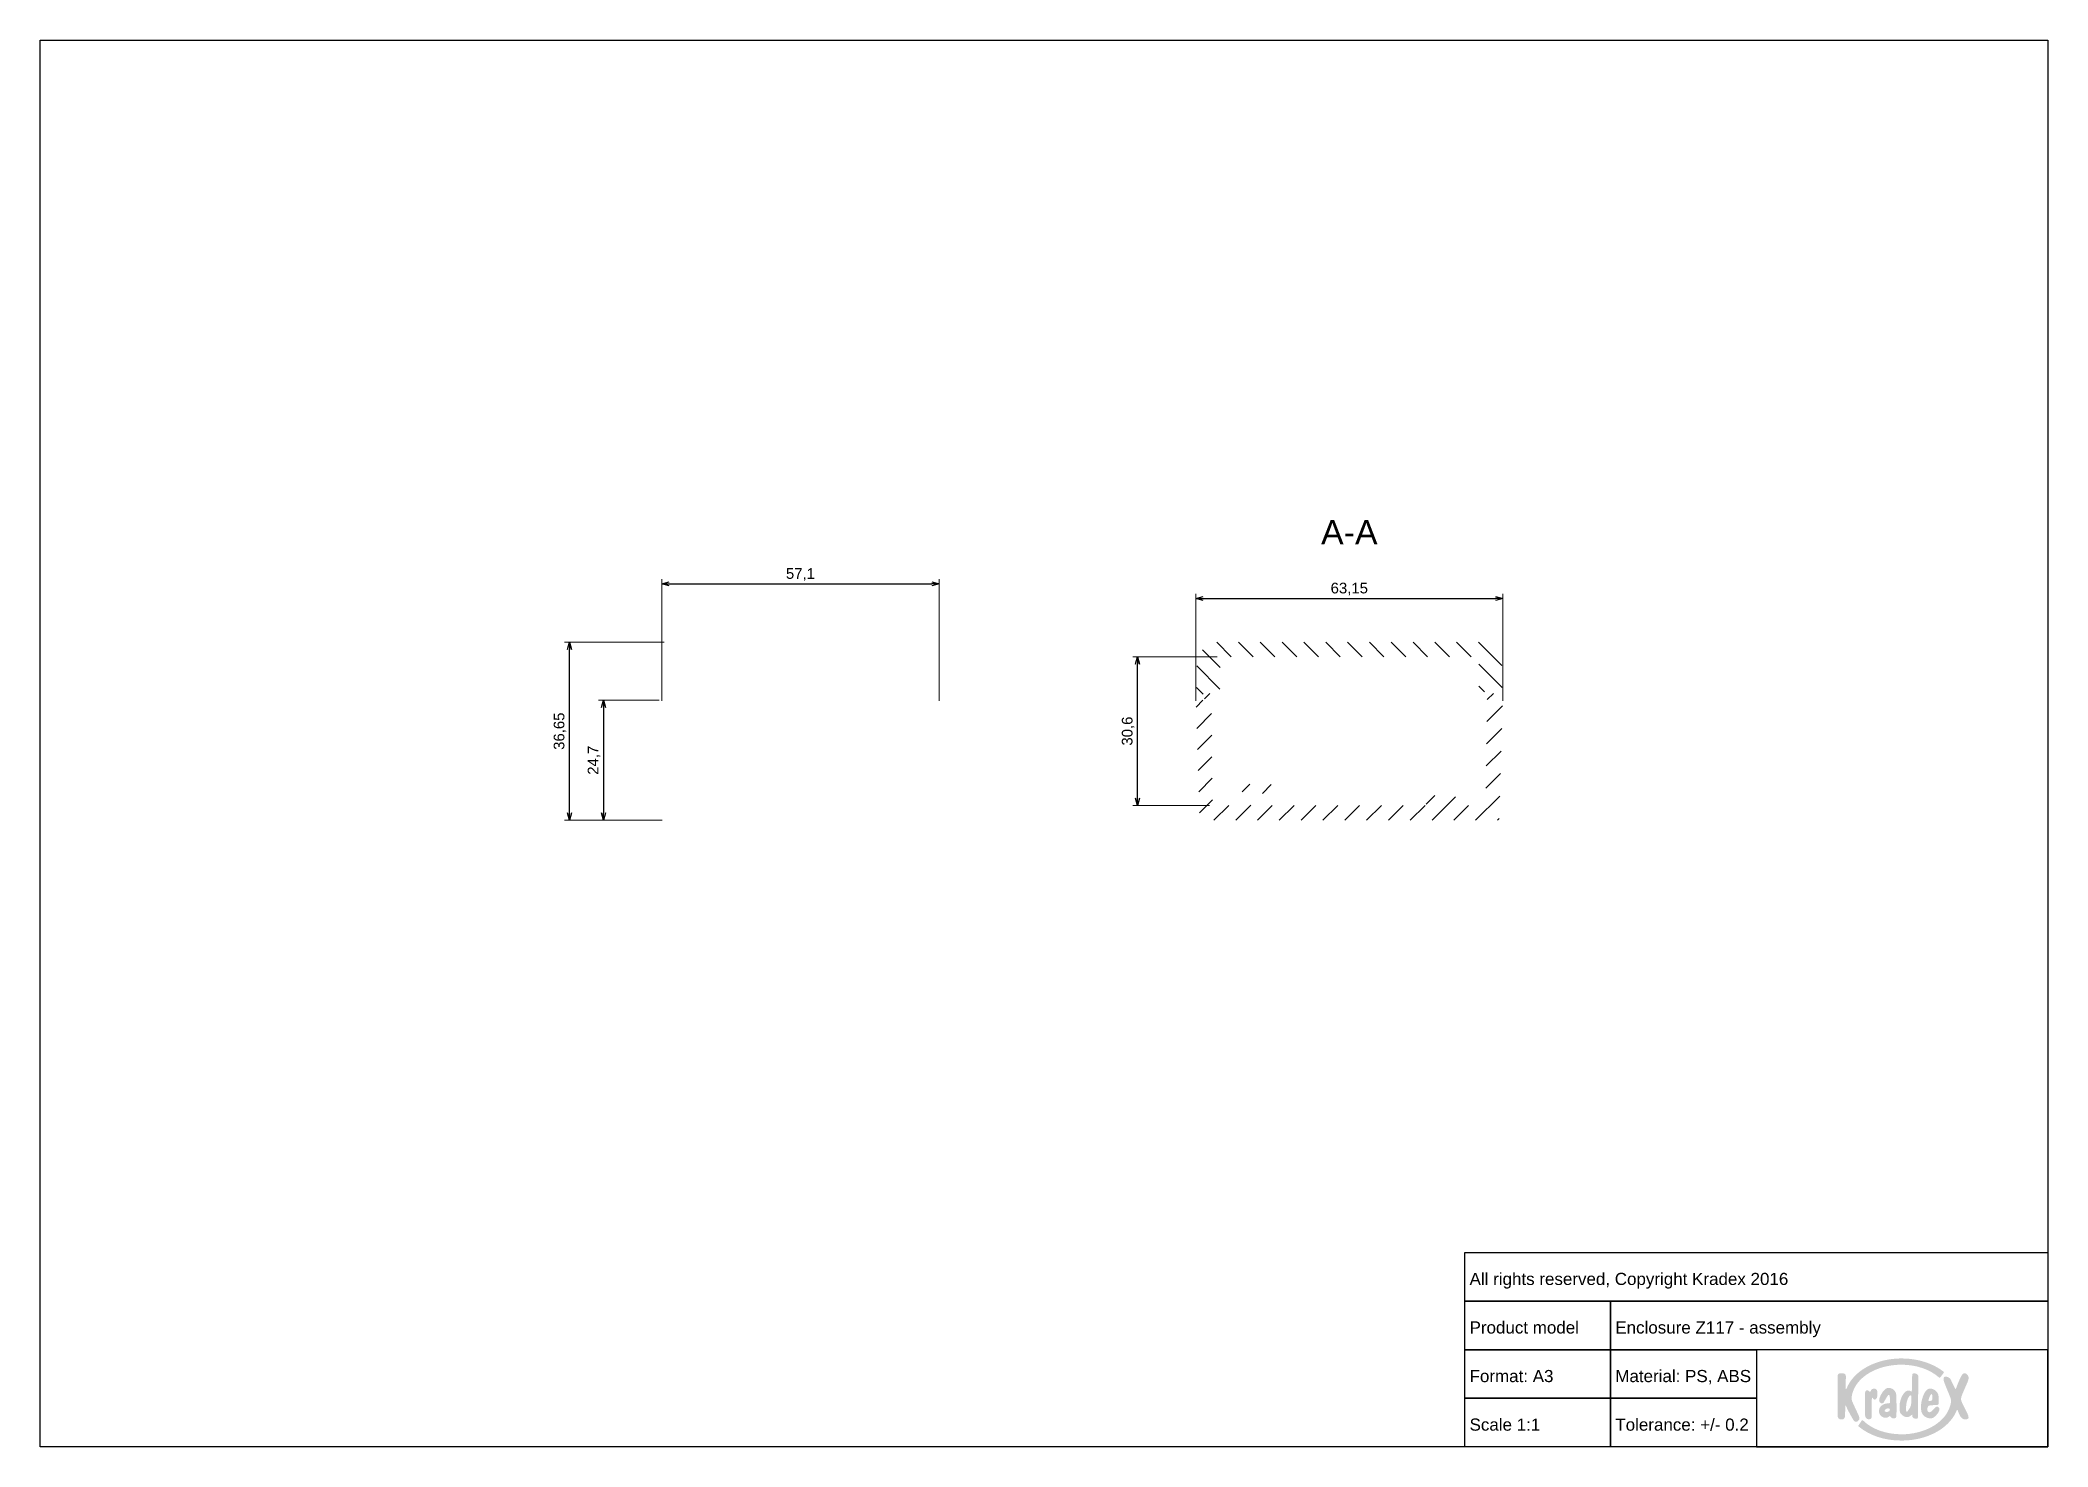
# Paper-space layout 'Assembly' of a CAD drawing. Header units: millimetres. Extents: x 0 to 413, y 1 to 290.
import ezdxf

# ---------------------------------------------------------------- set-up
doc = ezdxf.new("R2010")
doc.units = ezdxf.units.MM
doc.layers.add('MD_Annotation', color=7, linetype='Continuous', lineweight=25)
doc.layers.add('MD_Hatching', color=7, linetype='Continuous', lineweight=25)
doc.layers.add('Tabelka', color=7, linetype='Continuous')
doc.styles.get("Standard").update_dxf_attribs({"font": 'arial.ttf'})
doc.dimstyles.new('ISO-25', dxfattribs={"dimtxt": 2.2, "dimasz": 1.5, "dimexe": 1, "dimexo": 0.625, "dimtad": 1, "dimrnd": 0.05, "dimtxsty": 'Standard', "dimblk": 'OPEN30', "dimcen": 2.5, "dimadec": 0, "dimazin": 0, "dimtfac": 1, "dimtmove": 0, "dimatfit": 3, "dimfxl": 0, "dimlwe": 18, "dimarcsym": 0})

psp = doc.layouts.new('Assembly')

# ---------------------------------------------------------------- texts
at = {"insert": (293.476, 40.521), "char_height": 2.5, "attachment_point": 1}
psp.add_mtext_dynamic_manual_height_columns('\\P All rights reserved, Copyright Kradex 2016', width=120, gutter_width=12.5, heights=[0], dxfattribs=at)
at = {"layer": 'MD_Annotation', "color": 7, "insert": (269.695, 186.351), "char_height": 5, "width": 14.16439, "attachment_point": 8}
psp.add_mtext('A-A', dxfattribs=at)
at = {"layer": 'Tabelka', "char_height": 2.5, "attachment_point": 1}
for s, width, heights, insert in [('{\\W7.7293;  }\\P Product model', 30, [9.962], (293.476, 30.521)), ('\\P Enclosure Z117 - assembly ', 90, [0], (323.476, 30.521)), ('\\P Format: A3', 30, [0], (293.476, 20.521)), ('\\P Material: PS, ABS', 30, [0], (323.476, 20.521)), ('\\P Scale 1:1', 30, [0], (293.476, 10.521)), ('\\P Tolerance: +/- 0.2', 30, [0], (323.476, 10.521))]:
    psp.add_mtext_dynamic_manual_height_columns(s, width=width, gutter_width=12.5, heights=heights, dxfattribs=dict(at, insert=insert))

# ---------------------------------------------------------------- blocks, each defined once
blk = doc.blocks.new('_Open30')
at = {"color": 0, "linetype": 'ByBlock', "lineweight": -2}
for p, q in [((-1, 0.27), (0, 0)), ((0, 0), (-1, -0.27)), ((0, 0), (-1, 0))]:
    blk.add_line(p, q, dxfattribs=at)
blk = doc.blocks.new('*D75')
at = {"layer": 'Defpoints', "color": 0}
for p in [(109.17, 166.21), (129.27, 166.21), (128.87, 129.56)]:
    blk.add_point(p, dxfattribs=at)
at = {"layer": 'MD_Annotation', "color": 0, "lineweight": 18}
for p, q in [((128.65, 166.21), (108.17, 166.21)), ((128.25, 129.56), (108.17, 129.56))]:
    blk.add_line(p, q, dxfattribs=at)
at = {"layer": 'MD_Annotation', "color": 0, "lineweight": -2}
blk.add_line((109.17, 131.06), (109.17, 164.71), dxfattribs=at)
at = {"layer": 'MD_Annotation', "color": 0, "lineweight": -2, "xscale": 1.5, "yscale": 1.5, "zscale": 1.5}
for p, rotation in [((109.17, 166.21), 90), ((109.17, 129.56), 270)]:
    blk.add_blockref('_Open30', p, dxfattribs=dict(at, rotation=rotation))
at = {"layer": 'MD_Annotation', "color": 0, "insert": (107.23, 147.89), "char_height": 2.2, "attachment_point": 5, "rotation": 90}
blk.add_mtext('36,65', dxfattribs=at)
blk = doc.blocks.new('*D76')
at = {"layer": 'Defpoints', "color": 0}
for p in [(128.27, 154.26), (116.17, 129.56), (128.87, 129.56)]:
    blk.add_point(p, dxfattribs=at)
at = {"layer": 'MD_Annotation', "color": 0, "lineweight": 18}
for p, q in [((127.65, 154.26), (115.17, 154.26)), ((128.25, 129.56), (115.17, 129.56))]:
    blk.add_line(p, q, dxfattribs=at)
at = {"layer": 'MD_Annotation', "color": 0, "lineweight": -2}
blk.add_line((116.17, 152.76), (116.17, 131.06), dxfattribs=at)
at = {"layer": 'MD_Annotation', "color": 0, "lineweight": -2, "xscale": 1.5, "yscale": 1.5, "zscale": 1.5}
for p, rotation in [((116.17, 154.26), 90), ((116.17, 129.56), 270)]:
    blk.add_blockref('_Open30', p, dxfattribs=dict(at, rotation=rotation))
at = {"layer": 'MD_Annotation', "color": 0, "insert": (114.23, 141.91), "char_height": 2.2, "attachment_point": 5, "rotation": 90}
blk.add_mtext('24,7', dxfattribs=at)
blk = doc.blocks.new('*D77')
at = {"layer": 'Defpoints', "color": 0}
for p in [(185.27, 178.21), (128.17, 153.51), (185.27, 153.51)]:
    blk.add_point(p, dxfattribs=at)
at = {"layer": 'MD_Annotation', "color": 0, "lineweight": 18}
for p, q in [((128.17, 154.14), (128.17, 179.21)), ((185.27, 154.14), (185.27, 179.21))]:
    blk.add_line(p, q, dxfattribs=at)
at = {"layer": 'MD_Annotation', "color": 0, "lineweight": -2}
blk.add_line((129.67, 178.21), (183.77, 178.21), dxfattribs=at)
at = {"layer": 'MD_Annotation', "color": 0, "lineweight": -2, "xscale": 1.5, "yscale": 1.5, "zscale": 1.5, "rotation": 180}
blk.add_blockref('_Open30', (128.17, 178.21), dxfattribs=at)
at = {"layer": 'MD_Annotation', "color": 0, "lineweight": -2, "xscale": 1.5, "yscale": 1.5, "zscale": 1.5}
blk.add_blockref('_Open30', (185.27, 178.21), dxfattribs=at)
at = {"layer": 'MD_Annotation', "color": 0, "insert": (156.72, 180.16), "char_height": 2.2, "attachment_point": 5}
blk.add_mtext('57,1', dxfattribs=at)
blk = doc.blocks.new('*D89')
at = {"layer": 'Defpoints', "color": 0}
for p in [(226.12, 163.21), (243.12, 163.21), (241.53, 132.61)]:
    blk.add_point(p, dxfattribs=at)
at = {"layer": 'MD_Annotation', "color": 0, "lineweight": 18}
for p, q in [((242.49, 163.21), (225.12, 163.21)), ((240.91, 132.61), (225.12, 132.61))]:
    blk.add_line(p, q, dxfattribs=at)
at = {"layer": 'MD_Annotation', "color": 0, "lineweight": -2}
blk.add_line((226.12, 134.11), (226.12, 161.71), dxfattribs=at)
at = {"layer": 'MD_Annotation', "color": 0, "lineweight": -2, "xscale": 1.5, "yscale": 1.5, "zscale": 1.5}
for p, rotation in [((226.12, 163.21), 90), ((226.12, 132.61), 270)]:
    blk.add_blockref('_Open30', p, dxfattribs=dict(at, rotation=rotation))
at = {"layer": 'MD_Annotation', "color": 0, "insert": (224.17, 147.91), "char_height": 2.2, "attachment_point": 5, "rotation": 90}
blk.add_mtext('30,6', dxfattribs=at)
blk = doc.blocks.new('*D90')
at = {"layer": 'Defpoints', "color": 0}
for p in [(301.27, 175.21), (238.12, 153.51), (301.27, 153.51)]:
    blk.add_point(p, dxfattribs=at)
at = {"layer": 'MD_Annotation', "color": 0, "lineweight": 18}
for p, q in [((238.12, 154.14), (238.12, 176.21)), ((301.27, 154.14), (301.27, 176.21))]:
    blk.add_line(p, q, dxfattribs=at)
at = {"layer": 'MD_Annotation', "color": 0, "lineweight": -2}
blk.add_line((239.62, 175.21), (299.77, 175.21), dxfattribs=at)
at = {"layer": 'MD_Annotation', "color": 0, "lineweight": -2, "xscale": 1.5, "yscale": 1.5, "zscale": 1.5, "rotation": 180}
blk.add_blockref('_Open30', (238.12, 175.21), dxfattribs=at)
at = {"layer": 'MD_Annotation', "color": 0, "lineweight": -2, "xscale": 1.5, "yscale": 1.5, "zscale": 1.5}
blk.add_blockref('_Open30', (301.27, 175.21), dxfattribs=at)
at = {"layer": 'MD_Annotation', "color": 0, "insert": (269.69, 177.16), "char_height": 2.2, "attachment_point": 5}
blk.add_mtext('63,15', dxfattribs=at)

# ---------------------------------------------------------------- dimensions: what is measured, and where the dimension line sits
at = {"layer": 'MD_Annotation'}
for base, p1, p2, angle, picture, middle in [((185.274, 178.213), (128.174, 153.513), (185.274, 153.513), 180, '*D77', (156.724, 180.16)), ((301.27, 175.213), (238.12, 153.513), (301.27, 153.513), 180, '*D90', (269.695, 177.16)), ((109.174, 166.213), (128.874, 129.563), (129.274, 166.213), 270, '*D75', (107.227, 147.888)), ((226.12, 163.213), (241.535, 132.613), (243.12, 163.213), 270, '*D89', (224.173, 147.913)), ((116.174, 129.563), (128.274, 154.263), (128.874, 129.563), 270, '*D76', (114.227, 141.913))]:
    dim = psp.add_linear_dim(base=base, p1=p1, p2=p2, angle=angle, dimstyle='ISO-25', override={"dimlfac": -1}, dxfattribs=at)
    dim.commit()
    dim.dimension.update_dxf_attribs({"geometry": picture, "text_midpoint": middle})

# ---------------------------------------------------------------- hatches: boundary and pattern name
at = {"layer": 'MD_Hatching'}
h = psp.add_hatch(dxfattribs=at)
h.set_pattern_fill('ANSI31', color=256, angle=90, style=0)
h.paths.add_polyline_path([(240.995, 166.213), (238.322, 163.541), (238.245, 154.263), (238.72, 154.263), (239.595, 154.263), (239.595, 157.113), (241.945, 157.113), (241.945, 154.263), (243.045, 154.263), (243.12, 163.213), (296.32, 163.213), (296.395, 154.263), (297.495, 154.263), (297.495, 157.113), (299.845, 157.113), (299.845, 154.263), (300.67, 154.263), (301.145, 154.263), (301.067, 163.541), (298.395, 166.213)], flags=0)
h = psp.add_hatch(dxfattribs=at)
h.set_pattern_fill('ANSI31', color=256, style=0)
edge = h.paths.add_edge_path(flags=0)
edge.add_line((238.72, 153.513), (238.12, 153.513))
edge.add_line((238.12, 153.513), (238.87, 129.563))
edge.add_line((238.87, 129.563), (300.52, 129.563))
edge.add_line((300.52, 129.563), (301.27, 153.513))
edge.add_line((301.27, 153.513), (300.67, 153.513))
edge.add_line((300.67, 153.513), (300.67, 154.263))
edge.add_line((300.67, 154.263), (299.845, 154.263))
edge.add_line((299.845, 154.263), (299.498, 154.263))
edge.add_line((299.498, 154.263), (299.498, 155.663))
edge.add_line((299.498, 155.663), (298.098, 155.663))
edge.add_line((298.098, 155.663), (298.098, 154.301))
edge.add_ellipse((293.098, 154.301), major_axis=(5, 0), ratio=1, start_angle=-0.87803, end_angle=0, ccw=False)
edge.add_line((298.098, 154.225), (297.767, 132.613))
edge.add_line((297.767, 132.613), (291.517, 132.613))
edge.add_line((291.517, 132.613), (291.517, 136.963))
edge.add_line((291.517, 136.963), (289.717, 136.963))
edge.add_line((289.717, 136.963), (289.717, 132.613))
edge.add_line((289.717, 132.613), (287.317, 132.613))
edge.add_line((287.317, 132.613), (287.317, 136.963))
edge.add_line((287.317, 136.963), (285.517, 136.963))
edge.add_line((285.517, 136.963), (285.517, 132.613))
edge.add_line((285.517, 132.613), (253.635, 132.613))
edge.add_line((253.635, 132.613), (253.635, 136.963))
edge.add_line((253.635, 136.963), (251.835, 136.963))
edge.add_line((251.835, 136.963), (251.835, 132.613))
edge.add_line((251.835, 132.613), (249.435, 132.613))
edge.add_line((249.435, 132.613), (249.435, 136.963))
edge.add_line((249.435, 136.963), (247.635, 136.963))
edge.add_line((247.635, 136.963), (247.635, 132.613))
edge.add_line((247.635, 132.613), (241.535, 132.613))
edge.add_line((241.535, 132.613), (241.286, 154.234))
edge.add_ellipse((246.286, 154.292), major_axis=(-5, -0.057), ratio=1, start_angle=359.34146, end_angle=360, ccw=False)
edge.add_line((241.286, 154.292), (241.286, 155.663))
edge.add_line((241.286, 155.663), (239.886, 155.663))
edge.add_line((239.886, 155.663), (239.886, 154.263))
edge.add_line((239.886, 154.263), (239.595, 154.263))
edge.add_line((239.595, 154.263), (238.72, 154.263))
edge.add_line((238.72, 154.263), (238.72, 153.513))
at = {"layer": 'Tabelka'}
h = psp.add_hatch(color=154, dxfattribs=at)
h.dxf.hatch_style = 2
edge = h.paths.add_edge_path()
edge.add_spline(control_points=[(374.4, 7.291), (374.4, 7.291), (373.458, 9.308), (373.458, 9.308), (372.975, 10.322), (373.083, 10.415), (373.09, 10.696), (373.101, 10.824), (373.146, 11.07), (373.22, 11.439), (374.094, 14.929), (378.297, 17.44), (383.379, 17.44), (386.487, 17.44), (389.258, 16.41), (391.088, 14.808), (391.159, 14.745), (391.251, 14.719), (391.315, 14.808), (391.355, 14.864), (391.986, 15.697), (392.028, 15.751), (392.094, 15.836), (392.113, 15.932), (391.994, 16.024), (389.85, 17.691), (386.783, 18.731), (383.379, 18.731), (378.309, 18.731), (373.99, 16.42), (372.343, 13.182), (372.297, 13.086), (372.285, 13.059), (372.23, 12.946), (371.94, 12.244), (371.86, 12.131), (371.873, 12.93), (371.873, 12.93), (371.902, 15.067), (371.902, 15.067), (371.91, 15.573), (371.52, 15.702), (370.894, 15.687), (370.421, 15.677), (370.214, 15.474), (370.213, 15.123), (370.213, 15.123), (370.185, 6.943), (370.185, 6.943), (370.184, 6.556), (370.452, 6.172), (370.962, 6.154), (371.498, 6.136), (371.693, 6.457), (371.706, 6.718), (371.757, 7.752), (371.783, 8.272), (371.783, 8.595), (371.769, 9.415), (371.889, 9.015), (372.065, 8.637), (372.439, 7.826), (372.964, 6.854), (373.499, 5.981), (373.68, 5.687), (374.059, 5.607), (374.365, 5.809), (374.947, 6.192), (374.583, 6.886), (374.4, 7.291), (374.4, 7.291), (374.4, 7.291), (374.4, 7.291)], knot_values=[0, 0, 0, 0, 1, 1, 1, 2, 2, 2, 3, 3, 3, 4, 4, 4, 5, 5, 5, 6, 6, 6, 7, 7, 7, 8, 8, 8, 9, 9, 9, 10, 10, 10, 11, 11, 11, 12, 12, 12, 13, 13, 13, 14, 14, 14, 15, 15, 15, 16, 16, 16, 17, 17, 17, 18, 18, 18, 19, 19, 19, 20, 20, 20, 21, 21, 21, 22, 22, 22, 23, 23, 23, 24, 24, 24, 24], degree=3, periodic=0)
edge = h.paths.add_edge_path()
edge.add_spline(control_points=[(377.556, 10.414), (377.786, 9.987), (378.382, 10.376), (378.382, 11.011), (378.382, 11.162), (378.382, 11.806), (378.382, 11.806), (378.382, 12.279), (378.072, 12.506), (377.748, 12.506), (377.398, 12.506), (377.217, 12.412), (377.112, 12.234), (377.071, 12.164), (377.026, 11.847), (376.849, 11.865), (376.673, 11.882), (376.626, 12.163), (376.319, 12.169), (376.067, 12.169), (375.848, 12.04), (375.848, 11.516), (375.848, 11.516), (375.848, 7.127), (375.848, 7.127), (375.848, 6.758), (376.055, 6.191), (376.598, 6.191), (377.099, 6.191), (377.211, 6.475), (377.215, 6.676), (377.215, 6.676), (377.207, 8.874), (377.229, 9.968), (377.242, 10.63), (377.305, 10.878), (377.556, 10.414), (377.556, 10.414), (377.556, 10.414), (377.556, 10.414)], knot_values=[0, 0, 0, 0, 1, 1, 1, 2, 2, 2, 3, 3, 3, 4, 4, 4, 5, 5, 5, 6, 6, 6, 7, 7, 7, 8, 8, 8, 9, 9, 9, 10, 10, 10, 11, 11, 11, 12, 12, 12, 13, 13, 13, 13], degree=3, periodic=0)
edge = h.paths.add_edge_path()
edge.add_spline(control_points=[(380.113, 9.439), (379.525, 9.316), (378.763, 8.808), (378.708, 8.053), (378.635, 7.063), (379.492, 6.305), (380.421, 6.565), (380.886, 6.695), (380.88, 7.04), (381.115, 6.729), (381.236, 6.568), (381.403, 6.369), (381.715, 6.369), (382.059, 6.369), (382.236, 6.493), (382.29, 6.801), (382.362, 7.207), (382.315, 11.04), (382.292, 11.179), (382.22, 11.625), (382.082, 11.983), (381.812, 12.229), (381.539, 12.477), (380.959, 12.729), (380.581, 12.676), (379.876, 12.579), (379.309, 11.602), (379.045, 11.075), (378.949, 10.883), (378.562, 10.051), (378.852, 9.762), (378.852, 9.762), (379.015, 9.598), (379.015, 9.598), (379.257, 9.357), (379.567, 9.472), (379.695, 9.688), (379.695, 9.688), (380.236, 10.591), (380.502, 11.045), (380.601, 11.214), (381.001, 11.728), (381.005, 10.024), (381.007, 9.173), (380.774, 9.576), (380.113, 9.439), (380.113, 9.439), (380.113, 9.439), (380.113, 9.439)], knot_values=[0, 0, 0, 0, 1, 1, 1, 2, 2, 2, 3, 3, 3, 4, 4, 4, 5, 5, 5, 6, 6, 6, 7, 7, 7, 8, 8, 8, 9, 9, 9, 10, 10, 10, 11, 11, 11, 12, 12, 12, 13, 13, 13, 14, 14, 14, 15, 15, 15, 16, 16, 16, 16], degree=3, periodic=0)
edge = h.paths.add_edge_path()
edge.add_spline(control_points=[(380.498, 7.729), (380.118, 7.685), (379.624, 7.769), (379.985, 8.156), (380.212, 8.4), (380.399, 8.419), (380.652, 8.451), (381.082, 8.505), (381.111, 7.801), (380.498, 7.729)], knot_values=[0, 0, 0, 0, 1, 1, 1, 2, 2, 2, 3, 3, 3, 3], degree=3, periodic=0)
edge = h.paths.add_edge_path()
edge.add_spline(control_points=[(386.384, 6.308), (386.674, 6.308), (386.735, 6.382), (386.737, 6.589), (386.737, 6.589), (386.82, 15.036), (386.82, 15.036), (386.824, 15.508), (386.259, 15.655), (385.958, 15.655), (385.713, 15.655), (385.56, 15.554), (385.554, 15.281), (385.554, 15.281), (385.472, 11.866), (385.472, 11.866), (384.065, 13.004), (382.946, 10.293), (382.946, 8.919), (382.946, 7.545), (383.043, 7.442), (383.455, 7.101), (383.78, 6.831), (384.073, 6.645), (384.445, 6.645), (384.721, 6.645), (384.893, 6.692), (385.182, 6.914), (385.471, 7.135), (385.557, 7.15), (385.557, 7.15), (385.557, 7.15), (385.557, 6.859), (385.557, 6.859), (385.557, 6.565), (385.907, 6.308), (386.384, 6.308)], knot_values=[0, 0, 0, 0, 1, 1, 1, 2, 2, 2, 3, 3, 3, 4, 4, 4, 5, 5, 5, 6, 6, 6, 7, 7, 7, 8, 8, 8, 9, 9, 9, 10, 10, 10, 11, 11, 11, 12, 12, 12, 12], degree=3, periodic=0)
edge = h.paths.add_edge_path()
edge.add_spline(control_points=[(385.118, 8.63), (384.366, 7.389), (384.294, 7.54), (384.294, 8.498), (384.294, 10.08), (384.907, 11.124), (385.254, 11.124), (385.336, 11.124), (385.388, 11.04), (385.388, 10.864), (385.388, 10.127), (385.464, 9.201), (385.118, 8.63), (385.118, 8.63), (385.118, 8.63), (385.118, 8.63)], knot_values=[0, 0, 0, 0, 1, 1, 1, 2, 2, 2, 3, 3, 3, 4, 4, 4, 5, 5, 5, 5], degree=3, periodic=0)
edge = h.paths.add_edge_path()
edge.add_spline(control_points=[(389.492, 9.095), (389.492, 9.095), (390.616, 9.136), (390.616, 9.136), (390.9, 9.169), (391, 9.239), (391, 9.569), (391, 9.569), (391, 10.786), (391, 10.786), (391, 11.449), (390.571, 11.953), (390.321, 12.145), (390.076, 12.335), (389.597, 12.551), (389.208, 12.534), (388.481, 12.526), (387.981, 11.545), (387.757, 10.874), (387.502, 10.107), (387.353, 9.558), (387.353, 8.481), (387.353, 7.405), (387.907, 6.919), (388.132, 6.77), (388.92, 6.249), (389.724, 6.275), (390.195, 6.747), (390.499, 7.049), (390.93, 7.43), (391.129, 8.003), (391.191, 8.158), (391.194, 8.457), (391.022, 8.63), (390.832, 8.825), (390.588, 8.908), (390.33, 8.65), (390.33, 8.65), (389.54, 7.837), (389.54, 7.837), (389.076, 7.36), (388.517, 7.777), (388.672, 8.45), (388.8, 9.015), (389.065, 9.079), (389.492, 9.095)], knot_values=[0, 0, 0, 0, 1, 1, 1, 2, 2, 2, 3, 3, 3, 4, 4, 4, 5, 5, 5, 6, 6, 6, 7, 7, 7, 8, 8, 8, 9, 9, 9, 10, 10, 10, 11, 11, 11, 12, 12, 12, 13, 13, 13, 14, 14, 14, 15, 15, 15, 15], degree=3, periodic=0)
edge = h.paths.add_edge_path()
edge.add_spline(control_points=[(388.924, 10.239), (389.036, 10.542), (389.263, 11.388), (389.53, 11.378), (389.621, 11.375), (389.683, 11.262), (389.69, 11.092), (389.704, 10.755), (389.684, 10.662), (389.684, 10.397), (389.684, 10.194), (389.665, 10.099), (389.493, 10.041), (389.052, 9.892), (388.814, 9.944), (388.924, 10.239), (388.924, 10.239), (388.924, 10.239), (388.924, 10.239)], knot_values=[0, 0, 0, 0, 1, 1, 1, 2, 2, 2, 3, 3, 3, 4, 4, 4, 5, 5, 5, 6, 6, 6, 6], degree=3, periodic=0)
edge = h.paths.add_edge_path()
edge.add_spline(control_points=[(395.857, 9.549), (395.528, 10.214), (395.469, 10.444), (395.964, 11.589), (395.964, 11.589), (397.023, 14.032), (397.023, 14.032), (397.224, 14.496), (397.262, 15.1), (396.858, 15.427), (396.119, 16.025), (395.832, 15.605), (395.13, 13.964), (394.389, 12.234), (394.639, 12.082), (394.138, 13.014), (394.138, 13.014), (393.509, 14.329), (393.509, 14.329), (393.296, 14.775), (392.902, 14.907), (392.583, 14.969), (391.831, 15.116), (391.874, 14.475), (392.282, 13.463), (392.282, 13.463), (393.098, 11.441), (393.098, 11.441), (393.452, 10.563), (393.697, 10.181), (393.476, 9.344), (393.398, 9.049), (393.304, 8.769), (393.199, 8.498), (393.177, 8.439), (393.17, 8.424), (393.128, 8.321), (391.925, 5.32), (387.94, 3.108), (383.379, 3.108), (380.107, 3.108), (377.219, 4.191), (375.426, 5.967), (375.353, 6.037), (375.263, 6.041), (375.189, 5.963), (375.125, 5.871), (374.537, 4.99), (374.495, 4.92), (374.453, 4.851), (374.481, 4.755), (374.531, 4.714), (376.807, 2.825), (379.854, 1.817), (383.379, 1.817), (388.572, 1.817), (392.965, 4.248), (394.53, 7.605), (394.549, 7.645), (394.573, 7.698), (394.595, 7.754), (394.929, 8.701), (394.882, 7.745), (395.455, 6.822), (395.947, 6.029), (396.493, 6.127), (396.825, 6.201), (397.27, 6.3), (397.247, 6.739), (396.893, 7.453), (396.893, 7.453), (395.857, 9.549), (395.857, 9.549), (395.857, 9.549), (395.857, 9.549), (395.857, 9.549)], knot_values=[0, 0, 0, 0, 1, 1, 1, 2, 2, 2, 3, 3, 3, 4, 4, 4, 5, 5, 5, 6, 6, 6, 7, 7, 7, 8, 8, 8, 9, 9, 9, 10, 10, 10, 11, 11, 11, 12, 12, 12, 13, 13, 13, 14, 14, 14, 15, 15, 15, 16, 16, 16, 17, 17, 17, 18, 18, 18, 19, 19, 19, 20, 20, 20, 21, 21, 21, 22, 22, 22, 23, 23, 23, 24, 24, 24, 25, 25, 25, 25], degree=3, periodic=0)

# ---------------------------------------------------------------- linework, layer by layer
for points in [[(0.22, 290.193), (413.476, 290.193), (413.476, 0.521), (0.22, 0.521)], [(413.476, 30.521), (293.476, 30.521), (293.476, 40.521), (413.476, 40.521)], [(323.476, 20.521), (293.476, 20.521), (293.476, 30.521), (323.476, 30.521)], [(413.476, 20.521), (323.476, 20.521), (323.476, 30.521), (413.476, 30.521)], [(323.476, 10.521), (293.476, 10.521), (293.476, 20.521), (323.476, 20.521)], [(353.476, 10.521), (323.476, 10.521), (323.476, 20.521), (353.476, 20.521)], [(413.476, 20.521), (353.476, 20.521), (353.476, 0.521), (413.476, 0.521)], [(323.476, 0.521), (293.476, 0.521), (293.476, 10.521), (323.476, 10.521)], [(353.476, 0.521), (323.476, 0.521), (323.476, 10.521), (353.476, 10.521)]]:
    psp.add_lwpolyline(points, close=True, dxfattribs=at)

psp.set_redraw_order([(e.dxf.handle, doc.entitydb.next_handle()) for e in psp.query("TEXT MTEXT ATTDEF DIMENSION ARC_DIMENSION")])  # texts and dimensions are drawn at this point

doc.saveas('drawing.dxf')
